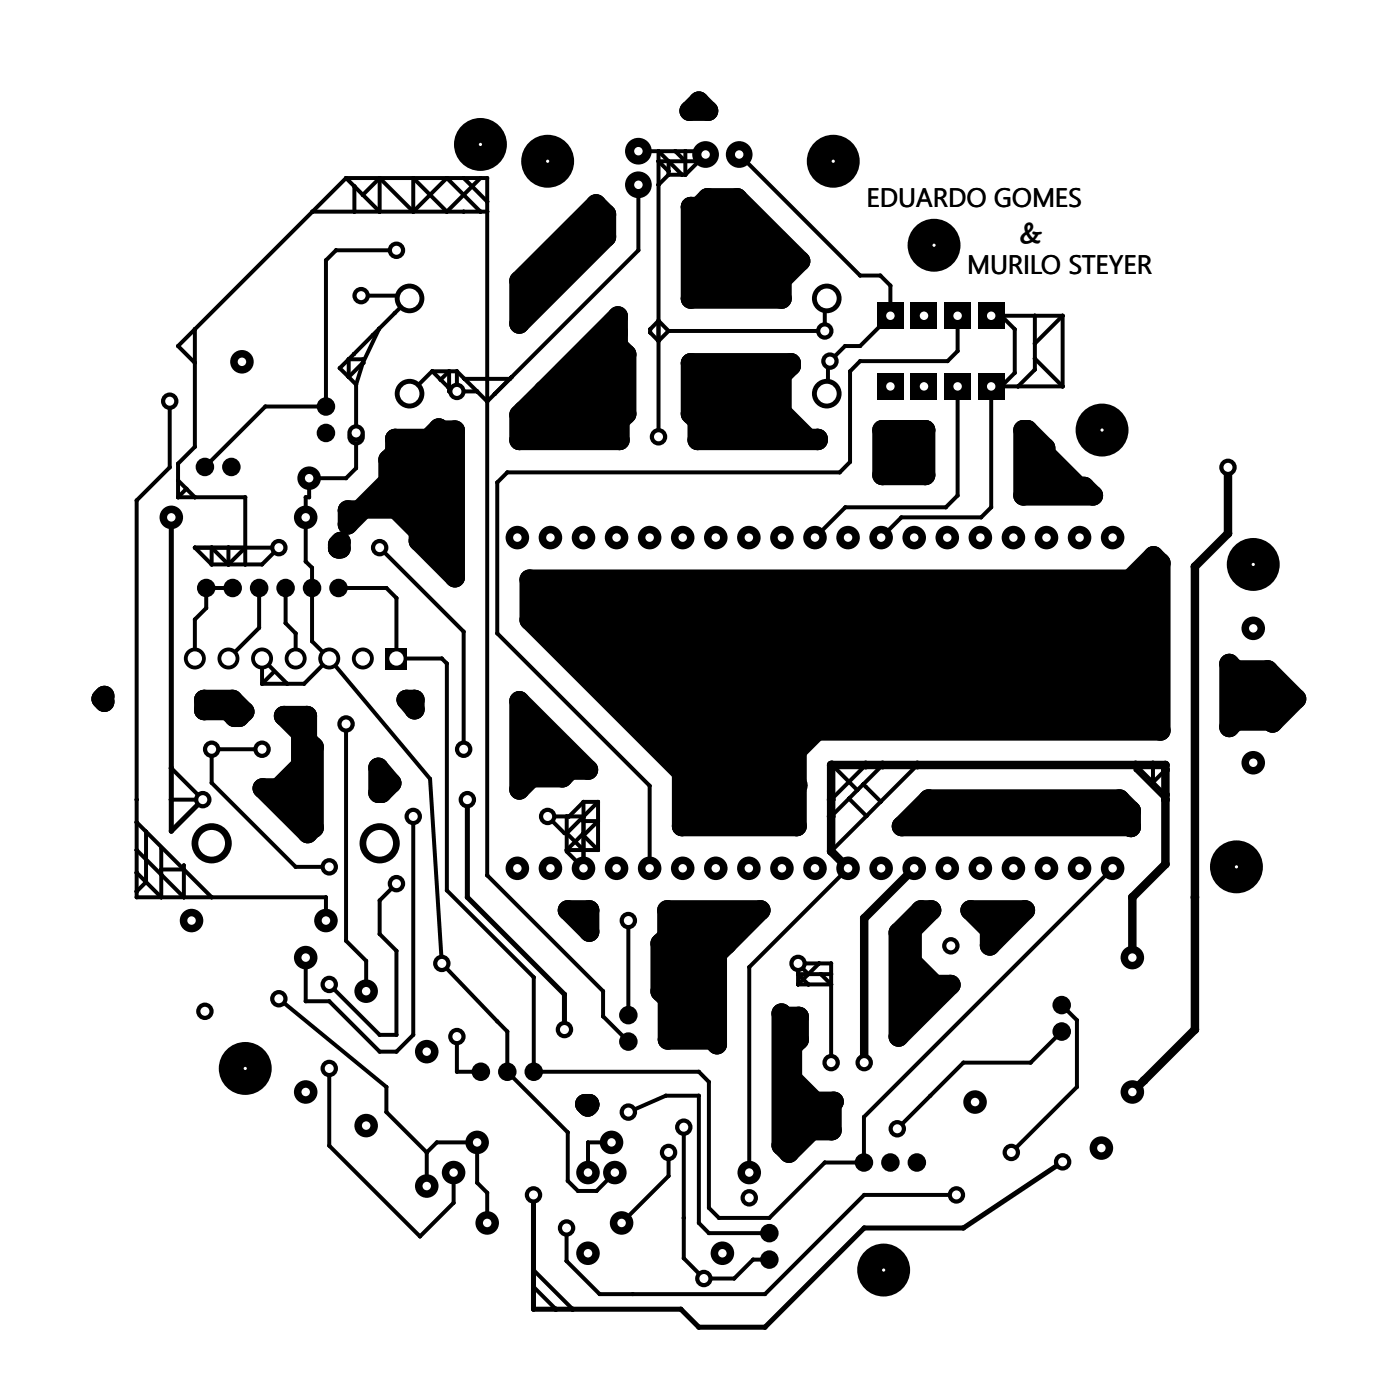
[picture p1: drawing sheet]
<svg xmlns="http://www.w3.org/2000/svg" width="106mm" height="106mm" viewBox="0 0 106 106" stroke-linecap="round" stroke-linejoin="round" font-family="sans-serif">
<defs><g id="words">
<text font-size="3.4" x="77" y="18.4">&amp;</text>
<g font-size="2.7">
<text x="65.5" y="15.6">EDUARDO GOMES</text>
<text x="73.1" y="20.7">MURILO STEYER</text>
</g>
</g></defs>
<g fill="none" stroke="#000" stroke-width=".3">
<path d="M23.6 16h13.2M26.2 13.5h10.6v52.7l8.8 8.7v1.9l1.9 1.9M26.2 13.5l2.5 2.5v-2.5M26.2 13.5l-12.7 12.7 1.2 1.2M26.8 14.1v1.9M28.7 13.5l2.5 2.5M28.7 13.5l-1.3 1.2M30 18.9h-4.6l-.8 .8v11h-4.5l-4.6 4.6M31.2 16l2.6-2.5 2.5 2.5M35 13.5l1.8 1.7M36.3 13.5l-2.5 2.5-2.6-2.5v2.5M48.3 14v4.9l-11.5 11.4-.7-.7"/>
<path d="M48.3 11.4h4.8l.2 .3-1.5 1.5M50.5 12.2v1M50.5 13.2l-.7 .8M50.5 13.2h1.3M51 11.4l.8 .8M51.6 13.2l-1.8-1.8v21.6M51.8 11.4v1.8M52.8 12.2h-3l.7 .7M55.9 11.7l9.1 9.1h1.5l.8 .8v2.3l-2.3 2.3h-1.1l-1.3 1.2v2.3l-.1 .1M12.8 30.3v5l-2.5 2.5v30h14.3v1.8M13.5 37.6h5v5.1M13.5 36.3l.6 .6"/>
<path d="M14.1 36.9l-.6 .7M14.1 36.9l.6 .7M14.7 24.9v8.9l-1.2 1.2v2.6M26.4 28.5l.5 .6M26.4 27.2v1.3M26.4 27.2l-.7 .6 .7 .7M26.4 27.2h1M26.9 33v2.4l-.7 .7h-2.8v1.5h-.3v4.8l.5 .5v5.6l1.3 1.3M26.9 29.1v3.6M27.3 22.3h3.4l.3 .3-4.6 4.6M27.4 27.4h.1M27.4 27.4l-1 1.1"/>
<path d="M27.4 27.4l-.5 1.7M28.7 24.8l-1.3 2.6M32.7 28.1h1.8M32.7 28.1l-1.7 1.7M32.7 28.1l1.2 1.2 .6 .3v-1.5M33.3 28.7l.6-.6v1.5h2.2M34.5 28.1l.6 .5M35.1 28.6h3.4M35.1 28.6l1 1M49.8 24.2l.7 .8-.7 .8-.7-.7v-.2zM62.5 22.6l-.2 .1v2.3h-11.8M72.4 29.2v8.3l-.9 .8h-7.6l-2.3 2.3"/>
<path d="M72.4 23.9v2.6l-.8 .8h-6.6l-.7 .8v6.8l-.8 .8h-25.2l-.7 .8v11.4l11.5 11.5v6.2M74.9 23.9h5.4M75.7 23.9l1 1v3.3l-1 1M78.2 23.9v4l-1.2 1.3M78.2 27.1l2.1 2.1M80.3 29.2h-5.4v9.1l-.7 .8h-6.1l-1.5 1.5M80.3 23.9l-2.1 2.1M80.3 23.9v5.3M12.9 58.1l2.4 2.3h-2.4M14.7 41.4h6.4l-1.3 1.3h-3.8zM16 42.7v-1.3l1.3 1.3M17.3 41.4v1.3"/>
<path d="M17.6 44.4h-2v1.6l-.9 .8v3M18.5 41.4l-1.2 1.3M19.6 44.4v3.1l-2.3 2.3M19.8 56.6h-3.8v2.6l6.3 6.3h2.6M19.8 51.7v-1.9l1.9 1.9M20.7 50.8l-.9 .9M21.6 44.4v2.7l.7 .8v1.9M24.9 49.8l7.6 9.1 .9 13.9 4.9 5.2v3l4.6 4.6v3.7l.8 .7h1.4l1.4-1.4M24.9 49.8l-1.9 1.9h-3.2M25.6 44.4h3.6l.8 .8v4.6h3.4l.4 .4v17.1l6.5 6.6v7.1h12.5l.8 .8v9.5l.7 .8h3.9l4.1-4.2h3v-3.5l18.8-18.8M26.2 54.7v16.4l1.5 1.5v2.3M28.7 41.4l6.3 6.3v8.9"/>
<path d="M62.9 57.8l1.9 1.9M64.8 59.7l-.6 .7M65.3 59.3v.1M65.3 59.3l-.5 .4M65.4 57.8l-2.6 2.6M65.4 59.5l1.2 1.1M66.7 57.8l-1.4 1.5M69.3 57.8l-2.7 2.8M87.2 57.8v1.3l.9-.9M10.3 64.3l3.6 3.5v-2.4M10.3 62.2l5.7 5.6M11 62.9v3.8l-.7 .7"/>
<path d="M12.2 64.1v3.7l-1.9-1.8M12.2 65.7h1.7M15.3 60.4h.1M21.1 75.5l8.1 6.7v1.9l3.1 3M30 66.8l-1.3 1.3v2.5l1.3 1.3v6.3h-1.3l-3.8-3.8M31.2 61.7v16.5l-1.2 1.3h-1.3l-3.8-3.8h-1.8v-3.3M34.5 78.4v2.6h1.8M42.8 61.7v2.6M42.8 64.3h2.4M44.1 60.6v5l-1.3-1.2M44.1 61.7h-2.7l1.3 1.3M44.1 63l-1.3 1.3"/>
<path d="M44.1 62.1h1.1l-1.1 1.1 1.1 1.1M44.1 60.6l-1.1 1.1M44.1 60.6h1.1M45.2 60.6l-2.4 2.4 1.3 1.3M45.2 60.6v3.7M47.5 69.6v7.1M60.3 74.4v-1.6h2.5v7.5M60.3 72.9l.8 .7M61.9 72.8l-1.6 1.6M62 73.6l.8 .8h-2.5M62.8 73.6h-2.5l.8 .8M64.1 65.6l-7.5 7.5v15.5"/>
<path d="M64.2 60.4l1.3 1.3M64.2 60.4l-1.4 1.3M65.5 61.7l-2.7 2.6M66.6 60.6l-1.1 1.1M80.3 76l1.1 1.1v5.1l-5 4.9M80.3 78l-2.4 2.3h-5.1l-5 5M88.1 60.1l-2.3-2.3v.4l2.3 2.2M24.9 80.8v5.8l6.8 6.9 2.6-2.6v-2.3M32.3 87.1l.7-.7h3.1v3l.7 .8v2.2M32.3 87.1v2.6M40.3 97.3l1.7 1.7M40.3 96l3 3"/>
<path d="M46.2 86.4h-1.8v2.2M47.5 84.1l2.8-1.3h2.5v9.6l.8 .8h4.6M50.5 87.1v1.8l-3.5 3.5M51.7 85.2v9.9l1.5 1.5h2.3l1.4-1.4h1.3M72.3 90.3h-7l-7.5 7.5h-12.5l-2.5-2.5v-2.5"/>
</g>
<g fill="#000">
<circle cx="23.6" cy="16" r=".15"/>
<circle cx="24.6" cy="19.7" r=".15"/>
<circle cx="25.4" cy="18.9" r=".15"/>
<circle cx="26.2" cy="13.5" r=".15"/>
<circle cx="26.8" cy="16" r=".15"/>
<circle cx="26.8" cy="14.1" r=".15"/>
<circle cx="27.4" cy="14.7" r=".15"/>
<circle cx="28.7" cy="16" r=".15"/>
<circle cx="28.7" cy="13.5" r=".15"/>
<circle cx="31.2" cy="16" r=".15"/>
<circle cx="31.2" cy="13.5" r=".15"/>
<circle cx="32.5" cy="14.7" r=".15"/>
<circle cx="33.8" cy="13.5" r=".15"/>
<circle cx="33.8" cy="16" r=".15"/>
<circle cx="35" cy="16" r=".15"/>
<circle cx="35" cy="13.5" r=".15"/>
<circle cx="35" cy="14.7" r=".15"/>
<circle cx="35.7" cy="14.1" r=".15"/>
<circle cx="36.3" cy="16" r=".15"/>
<circle cx="36.3" cy="13.5" r=".15"/>
<circle cx="36.8" cy="13.5" r=".15"/>
<circle cx="36.8" cy="15.2" r=".15"/>
<circle cx="36.8" cy="16" r=".15"/>
<circle cx="48.3" cy="18.9" r=".15"/>
<circle cx="49.8" cy="14" r=".15"/>
<circle cx="49.8" cy="11.4" r=".15"/>
<circle cx="49.8" cy="12.2" r=".15"/>
<circle cx="50.5" cy="12.2" r=".15"/>
<circle cx="50.5" cy="13.2" r=".15"/>
<circle cx="50.5" cy="13" r=".15"/>
<circle cx="51" cy="11.4" r=".15"/>
<circle cx="51.6" cy="13.2" r=".15"/>
<circle cx="51.8" cy="11.4" r=".15"/>
<circle cx="51.8" cy="12.2" r=".15"/>
<circle cx="51.8" cy="13.2" r=".15"/>
<circle cx="52.8" cy="12.2" r=".15"/>
<circle cx="53.1" cy="11.4" r=".15"/>
<circle cx="10.3" cy="37.8" r=".15"/>
<circle cx="12.8" cy="35.3" r=".15"/>
<circle cx="13.5" cy="36.3" r=".15"/>
<circle cx="13.5" cy="26.2" r=".15"/>
<circle cx="13.5" cy="37.6" r=".15"/>
<circle cx="13.5" cy="35" r=".15"/>
<circle cx="14.1" cy="36.9" r=".15"/>
<circle cx="14.7" cy="37.6" r=".15"/>
<circle cx="14.7" cy="27.4" r=".15"/>
<circle cx="14.7" cy="24.9" r=".15"/>
<circle cx="14.7" cy="33.8" r=".15"/>
<circle cx="18.5" cy="37.6" r=".15"/>
<circle cx="20.1" cy="30.7" r=".15"/>
<circle cx="23.1" cy="37.6" r=".15"/>
<circle cx="23.4" cy="37.6" r=".15"/>
<circle cx="25.7" cy="27.8" r=".15"/>
<circle cx="26.2" cy="36.2" r=".15"/>
<circle cx="26.4" cy="28.5" r=".15"/>
<circle cx="26.4" cy="27.2" r=".15"/>
<circle cx="26.8" cy="26.8" r=".15"/>
<circle cx="26.9" cy="35.4" r=".15"/>
<circle cx="26.9" cy="29.1" r=".15"/>
<circle cx="27.4" cy="27.4" r=".15"/>
<circle cx="27.4" cy="27.2" r=".15"/>
<circle cx="28.2" cy="25.3" r=".15"/>
<circle cx="28.7" cy="24.9" r=".15"/>
<circle cx="29.8" cy="23.7" r=".15"/>
<circle cx="30.8" cy="22.4" r=".15"/>
<circle cx="32.7" cy="28.1" r=".15"/>
<circle cx="33.3" cy="28.7" r=".15"/>
<circle cx="33.9" cy="29.3" r=".15"/>
<circle cx="34" cy="29.6" r=".15"/>
<circle cx="34" cy="28.1" r=".15"/>
<circle cx="34" cy="29.3" r=".15"/>
<circle cx="34.5" cy="28.1" r=".15"/>
<circle cx="35.1" cy="28.6" r=".15"/>
<circle cx="36.1" cy="29.6" r=".15"/>
<circle cx="36.8" cy="28.6" r=".15"/>
<circle cx="36.8" cy="30.4" r=".15"/>
<circle cx="37.4" cy="29.8" r=".15"/>
<circle cx="37.6" cy="36.5" r=".15"/>
<circle cx="38.4" cy="35.7" r=".15"/>
<circle cx="38.5" cy="28.6" r=".15"/>
<circle cx="38.7" cy="28.5" r=".15"/>
<circle cx="49.2" cy="24.9" r=".15"/>
<circle cx="49.2" cy="25.1" r=".15"/>
<circle cx="49.8" cy="24.3" r=".15"/>
<circle cx="49.8" cy="25.8" r=".15"/>
<circle cx="50.5" cy="25" r=".15"/>
<circle cx="62.3" cy="22.7" r=".15"/>
<circle cx="62.6" cy="29.7" r=".15"/>
<circle cx="62.6" cy="27.5" r=".15"/>
<circle cx="63.5" cy="35.7" r=".15"/>
<circle cx="63.9" cy="26.2" r=".15"/>
<circle cx="63.9" cy="38.4" r=".15"/>
<circle cx="64.3" cy="28.1" r=".15"/>
<circle cx="64.3" cy="34.9" r=".15"/>
<circle cx="65" cy="27.3" r=".15"/>
<circle cx="65" cy="20.8" r=".15"/>
<circle cx="65" cy="26.2" r=".15"/>
<circle cx="66.5" cy="20.8" r=".15"/>
<circle cx="67.3" cy="21.6" r=".15"/>
<circle cx="68.1" cy="39.1" r=".15"/>
<circle cx="71.5" cy="38.4" r=".15"/>
<circle cx="71.6" cy="27.3" r=".15"/>
<circle cx="72.4" cy="26.5" r=".15"/>
<circle cx="72.4" cy="37.5" r=".15"/>
<circle cx="74.2" cy="39.1" r=".15"/>
<circle cx="74.9" cy="38.4" r=".15"/>
<circle cx="75.7" cy="23.9" r=".15"/>
<circle cx="75.7" cy="29.2" r=".15"/>
<circle cx="76.7" cy="24.9" r=".15"/>
<circle cx="76.7" cy="28.2" r=".15"/>
<circle cx="77" cy="29.2" r=".15"/>
<circle cx="78.2" cy="23.9" r=".15"/>
<circle cx="78.2" cy="26" r=".15"/>
<circle cx="78.2" cy="27.9" r=".15"/>
<circle cx="78.2" cy="27.1" r=".15"/>
<circle cx="80.3" cy="23.9" r=".15"/>
<circle cx="80.3" cy="29.2" r=".15"/>
<circle cx="12.9" cy="58.1" r=".19"/>
<circle cx="13" cy="58.1" r=".15"/>
<circle cx="14.7" cy="46.8" r=".15"/>
<circle cx="14.7" cy="41.4" r=".15"/>
<circle cx="15.6" cy="46" r=".15"/>
<circle cx="16" cy="41.4" r=".15"/>
<circle cx="16" cy="59.2" r=".15"/>
<circle cx="16" cy="42.7" r=".15"/>
<circle cx="17.3" cy="42.7" r=".15"/>
<circle cx="17.3" cy="41.4" r=".15"/>
<circle cx="18.5" cy="42.7" r=".15"/>
<circle cx="18.5" cy="41.4" r=".15"/>
<circle cx="19.6" cy="47.5" r=".15"/>
<circle cx="19.8" cy="42.7" r=".15"/>
<circle cx="19.8" cy="51.7" r=".15"/>
<circle cx="20.7" cy="50.8" r=".15"/>
<circle cx="21.6" cy="47.1" r=".15"/>
<circle cx="21.7" cy="51.7" r=".15"/>
<circle cx="22.4" cy="47.9" r=".15"/>
<circle cx="23" cy="51.7" r=".15"/>
<circle cx="23.1" cy="42.5" r=".15"/>
<circle cx="23.6" cy="42.9" r=".15"/>
<circle cx="23.6" cy="48.5" r=".15"/>
<circle cx="29.2" cy="44.5" r=".15"/>
<circle cx="30" cy="45.2" r=".15"/>
<circle cx="32.5" cy="58.9" r=".15"/>
<circle cx="33.4" cy="49.8" r=".15"/>
<circle cx="33.8" cy="50.2" r=".15"/>
<circle cx="35.1" cy="47.8" r=".15"/>
<circle cx="37.6" cy="47.9" r=".15"/>
<circle cx="49.1" cy="59.4" r=".15"/>
<circle cx="62.8" cy="57.8" r=".32"/>
<circle cx="62.9" cy="57.8" r=".32"/>
<circle cx="62.9" cy="57.8" r=".15"/>
<circle cx="64.2" cy="59.1" r=".15"/>
<circle cx="64.8" cy="59.7" r=".15"/>
<circle cx="65.3" cy="59.3" r=".15"/>
<circle cx="65.3" cy="59.4" r=".15"/>
<circle cx="65.4" cy="57.8" r=".32"/>
<circle cx="65.4" cy="59.5" r=".15"/>
<circle cx="65.4" cy="57.8" r=".15"/>
<circle cx="66.7" cy="57.8" r=".32"/>
<circle cx="66.7" cy="57.8" r=".15"/>
<circle cx="69.3" cy="57.8" r=".32"/>
<circle cx="69.3" cy="57.8" r=".15"/>
<circle cx="85.8" cy="57.8" r=".32"/>
<circle cx="85.8" cy="57.8" r=".15"/>
<circle cx="85.8" cy="58.2" r=".15"/>
<circle cx="87.2" cy="57.8" r=".32"/>
<circle cx="87.2" cy="59.1" r=".15"/>
<circle cx="87.2" cy="57.8" r=".15"/>
<circle cx="88.1" cy="58.2" r=".32"/>
<circle cx="88.1" cy="57.8" r=".32"/>
<circle cx="88.1" cy="58.2" r=".15"/>
<circle cx="90.3" cy="42.8" r=".32"/>
<circle cx="92.8" cy="40.3" r=".32"/>
<circle cx="10.3" cy="64.3" r=".15"/>
<circle cx="10.3" cy="62.2" r=".15"/>
<circle cx="10.3" cy="60.4" r=".15"/>
<circle cx="10.3" cy="66" r=".15"/>
<circle cx="10.3" cy="67.4" r=".15"/>
<circle cx="10.3" cy="67.8" r=".15"/>
<circle cx="11" cy="65" r=".15"/>
<circle cx="11" cy="66.7" r=".15"/>
<circle cx="11" cy="62.9" r=".15"/>
<circle cx="11" cy="64.5" r=".15"/>
<circle cx="12.2" cy="66.1" r=".15"/>
<circle cx="12.2" cy="67.8" r=".15"/>
<circle cx="12.2" cy="65.7" r=".15"/>
<circle cx="12.2" cy="64.1" r=".15"/>
<circle cx="12.9" cy="60.4" r=".19"/>
<circle cx="12.9" cy="62.8" r=".19"/>
<circle cx="13" cy="60.4" r=".15"/>
<circle cx="13.9" cy="65.7" r=".15"/>
<circle cx="13.9" cy="67.8" r=".15"/>
<circle cx="13.9" cy="65.4" r=".15"/>
<circle cx="15.3" cy="60.4" r=".15"/>
<circle cx="16" cy="67.8" r=".15"/>
<circle cx="22.4" cy="65.5" r=".15"/>
<circle cx="23.1" cy="75.7" r=".15"/>
<circle cx="24.6" cy="67.8" r=".15"/>
<circle cx="24.9" cy="75.7" r=".15"/>
<circle cx="26.2" cy="71.1" r=".15"/>
<circle cx="27.7" cy="72.6" r=".15"/>
<circle cx="28.7" cy="70.6" r=".15"/>
<circle cx="28.7" cy="68.1" r=".15"/>
<circle cx="28.7" cy="79.5" r=".15"/>
<circle cx="28.7" cy="78.2" r=".15"/>
<circle cx="30" cy="79.5" r=".15"/>
<circle cx="30" cy="71.9" r=".15"/>
<circle cx="30" cy="78.2" r=".15"/>
<circle cx="31.2" cy="78.2" r=".15"/>
<circle cx="33.8" cy="67.3" r=".15"/>
<circle cx="35.3" cy="67.8" r=".19"/>
<circle cx="36.8" cy="66.2" r=".15"/>
<circle cx="37.6" cy="77.2" r=".15"/>
<circle cx="38.4" cy="78" r=".15"/>
<circle cx="40.4" cy="73.9" r=".15"/>
<circle cx="42.7" cy="75.2" r=".19"/>
<circle cx="42.7" cy="63" r=".15"/>
<circle cx="42.8" cy="61.7" r=".15"/>
<circle cx="42.8" cy="64.3" r=".15"/>
<circle cx="42.8" cy="63" r=".15"/>
<circle cx="42.8" cy="64.4" r=".15"/>
<circle cx="43" cy="61.7" r=".15"/>
<circle cx="43.5" cy="63.6" r=".15"/>
<circle cx="44.1" cy="60.6" r=".15"/>
<circle cx="44.1" cy="63" r=".15"/>
<circle cx="44.1" cy="63.2" r=".15"/>
<circle cx="44.1" cy="64.3" r=".15"/>
<circle cx="44.1" cy="62.1" r=".15"/>
<circle cx="44.1" cy="61.7" r=".15"/>
<circle cx="45.2" cy="64.3" r=".15"/>
<circle cx="45.2" cy="60.6" r=".15"/>
<circle cx="45.2" cy="62.1" r=".15"/>
<circle cx="45.6" cy="76.8" r=".15"/>
<circle cx="45.6" cy="74.9" r=".15"/>
<circle cx="56.6" cy="73.1" r=".15"/>
<circle cx="60.3" cy="73.6" r=".15"/>
<circle cx="60.3" cy="74.4" r=".15"/>
<circle cx="60.3" cy="72.9" r=".15"/>
<circle cx="60.7" cy="74" r=".15"/>
<circle cx="61.1" cy="73.6" r=".15"/>
<circle cx="61.1" cy="74.4" r=".15"/>
<circle cx="61.9" cy="72.8" r=".15"/>
<circle cx="62" cy="73.6" r=".15"/>
<circle cx="62.8" cy="60.4" r=".32"/>
<circle cx="62.8" cy="61.7" r=".32"/>
<circle cx="62.8" cy="64.3" r=".32"/>
<circle cx="62.8" cy="73.6" r=".15"/>
<circle cx="62.8" cy="61.7" r=".15"/>
<circle cx="62.8" cy="74.4" r=".15"/>
<circle cx="62.8" cy="72.8" r=".15"/>
<circle cx="62.8" cy="60.4" r=".15"/>
<circle cx="62.8" cy="64.3" r=".15"/>
<circle cx="64.2" cy="60.4" r=".15"/>
<circle cx="65.3" cy="69.4" r=".32"/>
<circle cx="65.5" cy="61.7" r=".15"/>
<circle cx="66.6" cy="60.6" r=".15"/>
<circle cx="71.9" cy="71.5" r=".66"/>
<circle cx="81.4" cy="77.1" r=".15"/>
<circle cx="85.6" cy="67.8" r=".32"/>
<circle cx="88.1" cy="60.1" r=".32"/>
<circle cx="88.1" cy="65.3" r=".32"/>
<circle cx="88.1" cy="60.4" r=".32"/>
<circle cx="88.1" cy="60.4" r=".15"/>
<circle cx="88.1" cy="60.1" r=".15"/>
<circle cx="90.3" cy="77.8" r=".32"/>
<circle cx="90.3" cy="67.8" r=".32"/>
<circle cx="24.9" cy="86.6" r=".15"/>
<circle cx="29.2" cy="84.1" r=".15"/>
<circle cx="29.2" cy="82.2" r=".15"/>
<circle cx="31.8" cy="93.5" r=".15"/>
<circle cx="32.3" cy="87.1" r=".15"/>
<circle cx="33" cy="86.4" r=".15"/>
<circle cx="34.3" cy="90.9" r=".15"/>
<circle cx="34.5" cy="81" r=".15"/>
<circle cx="36.1" cy="89.4" r=".15"/>
<circle cx="36.8" cy="90.2" r=".15"/>
<circle cx="40.3" cy="97.3" r=".15"/>
<circle cx="40.3" cy="96" r=".15"/>
<circle cx="40.3" cy="96" r=".19"/>
<circle cx="40.3" cy="97.3" r=".19"/>
<circle cx="40.3" cy="99" r=".19"/>
<circle cx="42" cy="99" r=".19"/>
<circle cx="42" cy="99" r=".15"/>
<circle cx="42.8" cy="95.3" r=".15"/>
<circle cx="42.9" cy="85.6" r=".15"/>
<circle cx="42.9" cy="89.3" r=".15"/>
<circle cx="43.3" cy="99" r=".19"/>
<circle cx="43.3" cy="99" r=".15"/>
<circle cx="43.7" cy="90" r=".15"/>
<circle cx="44.5" cy="86.4" r=".15"/>
<circle cx="45.1" cy="90" r=".15"/>
<circle cx="45.3" cy="97.8" r=".15"/>
<circle cx="47.8" cy="97.8" r=".15"/>
<circle cx="50.3" cy="82.8" r=".15"/>
<circle cx="50.5" cy="88.9" r=".15"/>
<circle cx="51.5" cy="99" r=".19"/>
<circle cx="51.7" cy="92.1" r=".15"/>
<circle cx="51.7" cy="95.1" r=".15"/>
<circle cx="52.8" cy="81" r=".15"/>
<circle cx="52.8" cy="82.8" r=".15"/>
<circle cx="52.8" cy="92.4" r=".15"/>
<circle cx="53.6" cy="91.3" r=".15"/>
<circle cx="53.6" cy="81.8" r=".15"/>
<circle cx="53.6" cy="93.2" r=".15"/>
<circle cx="54.3" cy="92.1" r=".15"/>
<circle cx="55.5" cy="96.6" r=".15"/>
<circle cx="56.9" cy="95.2" r=".15"/>
<circle cx="57.8" cy="97.8" r=".15"/>
<circle cx="58.2" cy="92.1" r=".15"/>
<circle cx="62.3" cy="87.9" r=".15"/>
<circle cx="65.3" cy="84.4" r=".15"/>
<circle cx="65.3" cy="92.8" r=".19"/>
<circle cx="65.3" cy="90.3" r=".15"/>
<circle cx="70.3" cy="82.8" r=".15"/>
<circle cx="72.8" cy="92.8" r=".19"/>
<circle cx="72.8" cy="80.3" r=".15"/>
<circle cx="77.9" cy="80.3" r=".15"/>
<circle cx="81.4" cy="82.2" r=".15"/>
<circle cx="86.5" cy="81.7" r=".32"/>
<circle cx="52.8" cy="100.3" r=".19"/>
<circle cx="57.8" cy="100.3" r=".19"/>
</g>
<path d="M92.8 35.3v5l-2.5 2.5v35l-4.7 4.7M64.1 65.6l-1.3-1.3v-6.5h25.3v7.5l-2.5 2.5v4.6M69.1 65.6l-3.8 3.8v10.9" fill="none" stroke="#000" stroke-width=".64"/>
<path d="M12.9 39.1v23.7l2.4-2.4M35.3 60.4v7.4l7.4 7.4v2.6M80.3 87.8l-7.5 5h-7.5l-7.5 7.5h-5l-1.3-1.3h-11.2v-8.7" fill="none" stroke="#000" stroke-width=".38"/>
<circle cx="71.9" cy="71.5" r=".34" fill="#fff"/>
<circle cx="34.5" cy="29.6" r=".66" fill="#000"/>
<circle cx="34.5" cy="29.6" r=".34" fill="#fff"/>
<circle cx="62.7" cy="27.3" r=".66" fill="#000"/>
<circle cx="62.7" cy="27.3" r=".34" fill="#fff"/>
<circle cx="50.5" cy="87.1" r=".66" fill="#000"/>
<circle cx="50.5" cy="87.1" r=".34" fill="#fff"/>
<circle cx="15.5" cy="76.5" r=".66" fill="#000"/>
<circle cx="15.5" cy="76.4" r=".34" fill="#fff"/>
<circle cx="47.5" cy="69.6" r=".66" fill="#000"/>
<circle cx="47.5" cy="69.6" r=".34" fill="#fff"/>
<circle cx="76.4" cy="87.1" r=".66" fill="#000"/>
<circle cx="76.4" cy="87.1" r=".34" fill="#fff"/>
<circle cx="53.2" cy="96.7" r=".66" fill="#000"/>
<circle cx="53.2" cy="96.6" r=".34" fill="#fff"/>
<circle cx="51.7" cy="85.2" r=".66" fill="#000"/>
<circle cx="51.7" cy="85.2" r=".34" fill="#fff"/>
<circle cx="26.2" cy="54.7" r=".66" fill="#000"/>
<circle cx="26.2" cy="54.7" r=".34" fill="#fff"/>
<circle cx="49.8" cy="33" r=".66" fill="#000"/>
<circle cx="49.8" cy="33" r=".34" fill="#fff"/>
<circle cx="26.9" cy="33" r=".66" fill="#000"/>
<circle cx="26.9" cy="33" r=".34" fill="#fff"/>
<circle cx="27.3" cy="22.4" r=".66" fill="#000"/>
<circle cx="27.3" cy="22.3" r=".34" fill="#fff"/>
<circle cx="62.3" cy="25" r=".66" fill="#000"/>
<circle cx="62.3" cy="25" r=".34" fill="#fff"/>
<circle cx="56.6" cy="90.6" r=".66" fill="#000"/>
<circle cx="56.6" cy="90.5" r=".34" fill="#fff"/>
<circle cx="65.3" cy="80.3" r=".66" fill="#000"/>
<circle cx="65.3" cy="80.3" r=".34" fill="#fff"/>
<circle cx="92.8" cy="35.3" r=".66" fill="#000"/>
<circle cx="92.8" cy="35.3" r=".34" fill="#fff"/>
<circle cx="34.5" cy="78.4" r=".66" fill="#000"/>
<circle cx="34.5" cy="78.4" r=".34" fill="#fff"/>
<circle cx="12.8" cy="30.3" r=".66" fill="#000"/>
<circle cx="12.8" cy="30.3" r=".34" fill="#fff"/>
<circle cx="26.9" cy="32.7" r=".66" fill="#000"/>
<circle cx="26.9" cy="32.7" r=".34" fill="#fff"/>
<circle cx="30" cy="18.9" r=".66" fill="#000"/>
<circle cx="30" cy="18.9" r=".34" fill="#fff"/>
<circle cx="80.3" cy="78" r=".66" fill="#000"/>
<circle cx="80.3" cy="78" r=".34" fill="#fff"/>
<circle cx="67.8" cy="85.3" r=".66" fill="#000"/>
<circle cx="67.8" cy="85.3" r=".34" fill="#fff"/>
<circle cx="62.8" cy="80.3" r=".66" fill="#000"/>
<circle cx="62.8" cy="80.3" r=".34" fill="#fff"/>
<circle cx="60.3" cy="72.8" r=".66" fill="#000"/>
<circle cx="60.3" cy="72.8" r=".34" fill="#fff"/>
<circle cx="42.8" cy="92.8" r=".66" fill="#000"/>
<circle cx="42.8" cy="92.8" r=".34" fill="#fff"/>
<circle cx="72.3" cy="90.3" r=".66" fill="#000"/>
<circle cx="72.3" cy="90.3" r=".34" fill="#fff"/>
<circle cx="47.5" cy="84.1" r=".66" fill="#000"/>
<circle cx="47.5" cy="84.1" r=".34" fill="#fff"/>
<circle cx="15.3" cy="60.5" r=".66" fill="#000"/>
<circle cx="15.3" cy="60.4" r=".34" fill="#fff"/>
<circle cx="35.3" cy="60.5" r=".66" fill="#000"/>
<circle cx="35.3" cy="60.4" r=".34" fill="#fff"/>
<circle cx="42.7" cy="77.8" r=".66" fill="#000"/>
<circle cx="42.7" cy="77.8" r=".34" fill="#fff"/>
<circle cx="40.3" cy="90.3" r=".66" fill="#000"/>
<circle cx="40.3" cy="90.3" r=".34" fill="#fff"/>
<circle cx="80.3" cy="87.8" r=".66" fill="#000"/>
<circle cx="80.3" cy="87.8" r=".34" fill="#fff"/>
<circle cx="21.1" cy="75.5" r=".66" fill="#000"/>
<circle cx="21.1" cy="75.5" r=".34" fill="#fff"/>
<circle cx="33.4" cy="72.8" r=".66" fill="#000"/>
<circle cx="33.4" cy="72.8" r=".34" fill="#fff"/>
<circle cx="21.1" cy="41.4" r=".66" fill="#000"/>
<circle cx="21.1" cy="41.4" r=".34" fill="#fff"/>
<circle cx="28.7" cy="41.4" r=".66" fill="#000"/>
<circle cx="28.7" cy="41.4" r=".34" fill="#fff"/>
<circle cx="35" cy="56.6" r=".66" fill="#000"/>
<circle cx="35" cy="56.6" r=".34" fill="#fff"/>
<circle cx="19.8" cy="56.6" r=".66" fill="#000"/>
<circle cx="19.8" cy="56.6" r=".34" fill="#fff"/>
<circle cx="16" cy="56.6" r=".66" fill="#000"/>
<circle cx="16" cy="56.6" r=".34" fill="#fff"/>
<circle cx="24.9" cy="65.5" r=".66" fill="#000"/>
<circle cx="24.9" cy="65.5" r=".34" fill="#fff"/>
<circle cx="30" cy="66.8" r=".66" fill="#000"/>
<circle cx="30" cy="66.8" r=".34" fill="#fff"/>
<circle cx="24.9" cy="74.4" r=".66" fill="#000"/>
<circle cx="24.9" cy="74.4" r=".34" fill="#fff"/>
<circle cx="24.9" cy="80.8" r=".66" fill="#000"/>
<circle cx="24.9" cy="80.8" r=".34" fill="#fff"/>
<circle cx="41.4" cy="61.7" r=".66" fill="#000"/>
<circle cx="41.4" cy="61.7" r=".34" fill="#fff"/>
<circle cx="31.2" cy="61.7" r=".66" fill="#000"/>
<circle cx="31.2" cy="61.7" r=".34" fill="#fff"/>
<g fill="#000">
<path d="M52.1 8.4l.7-.7 .7 .7zM7.9 52.6v.5l-.2-.3zM30.7 52.9h.6v.7zM42.9 68.8h1.6v1.6z"/>
<path d="M39.3 21.2l5.8-5.8 .7 .8v1.7l-6.5 6.6z" fill-rule="evenodd"/>
<path d="M52.2 15.6h.6l.7-.6h2.2l4.8 4.7-1.4 1.4v1.5h-6.9z" fill-rule="evenodd"/>
<path d="M29.9 33.2h2.5l.8-.8 .1 .1h1.1v11.1l-2.8-2.7v-.7l-1.7-1.8h-2.4l-1.2 1.2v-1h.9l2.2-2.2v-1.7l.5-.5z" fill-rule="evenodd"/>
<path d="M39.3 31.4l7.4-7.5v2.2l.6 .7v4.5l-.5 .5v1.5h-7.5z" fill-rule="evenodd"/>
<path d="M52.2 27.4h7.6v.2l-.7 .7v2.9l2 2h.7v.1h-9.1v-1.5l-.5-.5z" fill-rule="evenodd"/>
<path d="M66.7 32.5h3.2v3.4h-3.2z" fill-rule="evenodd"/>
<path d="M77.4 32.5h.3l1.3 1.4v.4l2.5 2.5h.5l.6 .7h-5.2z" fill-rule="evenodd"/>
<path d="M15.4 52.9h2.2l.9 .9-.4 .4h-.4l-.5-.5h-1.8z" fill-rule="evenodd"/>
<path d="M21.5 54.1h1.7v1.9l.5 .5v6.1l-.4 .4-3.5-3.4h1.2l1.8-1.7v-2.5z" fill-rule="evenodd"/>
<path d="M25.7 41v.5h-.1l-.1-.3z" fill-rule="evenodd"/>
<path d="M28.6 58l1 1.2-.8 .7h-.2z" fill-rule="evenodd"/>
<path d="M39.3 53l5.2 5.2h-1.4l-.6 .6h-2.3l-.9 .9z" fill-rule="evenodd"/>
<path d="M40 43.8h45.4l1.8-1.8 .5 .6v12.6h-26l-1.5 1.5v5.8h-8.7v-4.1l-11.5-11.5z" fill-rule="evenodd"/>
<path d="M92.9 50.2l.5 .5h2.4l2.2 2.1-1.8 1.8-.1-.1h-2.7l-.5 .5z" fill-rule="evenodd"/>
<path d="M50.4 68.8h7.1l-3.3 3.3v6.8l-.4-.3h-3.3v-3.1l-.6-.6v-3.6l.5-.5z" fill-rule="evenodd"/>
<path d="M59.1 76.6l.2 .3h1.1v1.7l-.5 .5v2.4l1.7 1.8h1.4l-.1 .1v2h-1.6l-1.7 1.7-.5-.5z" fill-rule="evenodd"/>
<path d="M67.9 70.5l1.7-1.7h.8l-1.5 1.5v2.4l1.8 1.7h1.2l-4 4z" fill-rule="evenodd"/>
<path d="M73.4 68.8h4.1l-2.7 2.7v-1.2z" fill-rule="evenodd"/>
<path d="M68.2 62.5l2-2.1h14.4l.9 .9v1.2h-.1z" fill-rule="evenodd"/>
<path d="M44.2 83.5h.3l-.1 .2z" fill-rule="evenodd"/>
<circle cx="45.1" cy="15.4" r=".76"/>
<circle cx="45.8" cy="17.9" r=".76"/>
<circle cx="45.8" cy="16.2" r=".76"/>
<circle cx="52.1" cy="8.4" r=".76"/>
<circle cx="52.2" cy="15.6" r=".76"/>
<circle cx="52.8" cy="15.6" r=".76"/>
<circle cx="52.8" cy="7.7" r=".76"/>
<circle cx="53.5" cy="15" r=".76"/>
<circle cx="53.5" cy="8.4" r=".76"/>
<circle cx="55.7" cy="15" r=".76"/>
<circle cx="60.5" cy="19.7" r=".76"/>
<circle cx="26.3" cy="38.6" r=".76"/>
<circle cx="26.3" cy="39.7" r=".76"/>
<circle cx="27.2" cy="38.6" r=".76"/>
<circle cx="27.5" cy="38.5" r=".76"/>
<circle cx="29.4" cy="34.8" r=".76"/>
<circle cx="29.4" cy="36.4" r=".76"/>
<circle cx="29.9" cy="33.2" r=".76"/>
<circle cx="29.9" cy="34.2" r=".76"/>
<circle cx="29.9" cy="38.5" r=".76"/>
<circle cx="32.4" cy="33.2" r=".76"/>
<circle cx="33.2" cy="32.4" r=".76"/>
<circle cx="33.3" cy="32.5" r=".76"/>
<circle cx="34.4" cy="32.5" r=".76"/>
<circle cx="39.3" cy="21.2" r=".76"/>
<circle cx="39.3" cy="31.4" r=".76"/>
<circle cx="39.3" cy="24.5" r=".76"/>
<circle cx="39.3" cy="33.3" r=".76"/>
<circle cx="39.5" cy="31.1" r=".76"/>
<circle cx="41.1" cy="29.5" r=".76"/>
<circle cx="46.7" cy="26.2" r=".76"/>
<circle cx="46.7" cy="25.1" r=".76"/>
<circle cx="46.7" cy="23.9" r=".76"/>
<circle cx="46.8" cy="31.8" r=".76"/>
<circle cx="46.8" cy="33.3" r=".76"/>
<circle cx="47.3" cy="26.8" r=".76"/>
<circle cx="47.3" cy="31.3" r=".76"/>
<circle cx="52.2" cy="31.3" r=".76"/>
<circle cx="52.2" cy="22.6" r=".76"/>
<circle cx="52.2" cy="27.5" r=".76"/>
<circle cx="52.7" cy="31.8" r=".76"/>
<circle cx="52.7" cy="33.3" r=".76"/>
<circle cx="59.1" cy="21.2" r=".76"/>
<circle cx="59.1" cy="22.6" r=".76"/>
<circle cx="59.1" cy="28.4" r=".76"/>
<circle cx="59.1" cy="31.2" r=".76"/>
<circle cx="59.8" cy="27.5" r=".76"/>
<circle cx="59.8" cy="27.7" r=".76"/>
<circle cx="61.1" cy="33.2" r=".76"/>
<circle cx="61.8" cy="33.3" r=".76"/>
<circle cx="61.8" cy="33.2" r=".76"/>
<circle cx="66.7" cy="32.5" r=".76"/>
<circle cx="66.7" cy="35.9" r=".76"/>
<circle cx="69.9" cy="32.5" r=".76"/>
<circle cx="69.9" cy="35.9" r=".76"/>
<circle cx="77.4" cy="32.5" r=".76"/>
<circle cx="77.4" cy="37.5" r=".76"/>
<circle cx="77.7" cy="32.5" r=".76"/>
<circle cx="79" cy="34.3" r=".76"/>
<circle cx="79" cy="33.9" r=".76"/>
<circle cx="81.5" cy="36.8" r=".76"/>
<circle cx="82" cy="36.8" r=".76"/>
<circle cx="82.6" cy="37.5" r=".76"/>
<circle cx="7.7" cy="52.8" r=".76"/>
<circle cx="7.9" cy="52.6" r=".76"/>
<circle cx="7.9" cy="53.1" r=".76"/>
<circle cx="15.4" cy="53.7" r=".76"/>
<circle cx="15.4" cy="52.9" r=".76"/>
<circle cx="17.2" cy="53.7" r=".76"/>
<circle cx="17.6" cy="52.9" r=".76"/>
<circle cx="17.7" cy="54.2" r=".76"/>
<circle cx="18.1" cy="54.2" r=".76"/>
<circle cx="18.5" cy="53.8" r=".76"/>
<circle cx="19.8" cy="59.6" r=".76"/>
<circle cx="21" cy="59.6" r=".76"/>
<circle cx="21.5" cy="54.1" r=".76"/>
<circle cx="22.8" cy="57.9" r=".76"/>
<circle cx="22.8" cy="55.4" r=".76"/>
<circle cx="23.2" cy="56" r=".76"/>
<circle cx="23.2" cy="54.1" r=".76"/>
<circle cx="23.7" cy="56.5" r=".76"/>
<circle cx="25.5" cy="41.2" r=".76"/>
<circle cx="25.5" cy="41.4" r=".76"/>
<circle cx="25.6" cy="41.5" r=".76"/>
<circle cx="25.7" cy="41.5" r=".76"/>
<circle cx="25.7" cy="41" r=".76"/>
<circle cx="28.6" cy="59.9" r=".76"/>
<circle cx="28.6" cy="58" r=".76"/>
<circle cx="28.8" cy="59.9" r=".76"/>
<circle cx="29.6" cy="59.2" r=".76"/>
<circle cx="30.7" cy="52.9" r=".76"/>
<circle cx="31.3" cy="52.9" r=".76"/>
<circle cx="31.3" cy="53.6" r=".76"/>
<circle cx="31.6" cy="40.2" r=".76"/>
<circle cx="31.6" cy="40.9" r=".76"/>
<circle cx="34.4" cy="43.7" r=".76"/>
<circle cx="39.1" cy="40.6" r=".89"/>
<circle cx="39.3" cy="59.7" r=".76"/>
<circle cx="39.3" cy="53" r=".76"/>
<circle cx="40" cy="43.8" r=".76"/>
<circle cx="40" cy="46.9" r=".76"/>
<circle cx="40.2" cy="58.8" r=".76"/>
<circle cx="42.5" cy="58.8" r=".76"/>
<circle cx="43.1" cy="58.2" r=".76"/>
<circle cx="44.5" cy="58.2" r=".76"/>
<circle cx="51.5" cy="58.4" r=".76"/>
<circle cx="60.2" cy="56.8" r=".76"/>
<circle cx="60.2" cy="59.4" r=".76"/>
<circle cx="61.7" cy="55.2" r=".76"/>
<circle cx="85.4" cy="43.8" r=".76"/>
<circle cx="87.2" cy="42" r=".76"/>
<circle cx="87.7" cy="42.6" r=".76"/>
<circle cx="87.7" cy="55.2" r=".76"/>
<circle cx="92.9" cy="50.2" r=".76"/>
<circle cx="92.9" cy="55" r=".76"/>
<circle cx="93.4" cy="54.5" r=".76"/>
<circle cx="93.4" cy="50.7" r=".76"/>
<circle cx="95.8" cy="50.7" r=".76"/>
<circle cx="96.1" cy="54.5" r=".76"/>
<circle cx="96.2" cy="54.6" r=".76"/>
<circle cx="98" cy="52.8" r=".76"/>
<circle cx="23.3" cy="63" r=".76"/>
<circle cx="23.7" cy="62.6" r=".76"/>
<circle cx="42.9" cy="68.8" r=".76"/>
<circle cx="44.5" cy="70.4" r=".76"/>
<circle cx="44.5" cy="68.8" r=".76"/>
<circle cx="49.9" cy="75" r=".76"/>
<circle cx="49.9" cy="71.3" r=".76"/>
<circle cx="50.4" cy="70.8" r=".76"/>
<circle cx="50.4" cy="68.8" r=".76"/>
<circle cx="50.5" cy="78.6" r=".76"/>
<circle cx="50.5" cy="75.5" r=".76"/>
<circle cx="51.5" cy="62.5" r=".76"/>
<circle cx="53.8" cy="78.6" r=".76"/>
<circle cx="54.2" cy="79" r=".76"/>
<circle cx="54.2" cy="72.1" r=".76"/>
<circle cx="54.9" cy="71.4" r=".76"/>
<circle cx="57.5" cy="68.8" r=".76"/>
<circle cx="59.1" cy="76.6" r=".76"/>
<circle cx="59.3" cy="76.9" r=".76"/>
<circle cx="59.9" cy="79.1" r=".76"/>
<circle cx="60.2" cy="62.5" r=".76"/>
<circle cx="60.4" cy="78.6" r=".76"/>
<circle cx="60.4" cy="76.9" r=".76"/>
<circle cx="67.9" cy="70.5" r=".76"/>
<circle cx="67.9" cy="78.4" r=".76"/>
<circle cx="68.2" cy="62.5" r=".76"/>
<circle cx="68.9" cy="72.7" r=".76"/>
<circle cx="68.9" cy="70.3" r=".76"/>
<circle cx="69.6" cy="68.8" r=".76"/>
<circle cx="70.2" cy="60.4" r=".76"/>
<circle cx="70.4" cy="68.8" r=".76"/>
<circle cx="70.7" cy="74.5" r=".76"/>
<circle cx="71.9" cy="74.5" r=".76"/>
<circle cx="73.4" cy="68.8" r=".76"/>
<circle cx="74.8" cy="71.5" r=".76"/>
<circle cx="74.8" cy="70.3" r=".76"/>
<circle cx="77.5" cy="68.8" r=".76"/>
<circle cx="84.6" cy="60.4" r=".76"/>
<circle cx="85.4" cy="62.5" r=".76"/>
<circle cx="85.5" cy="61.3" r=".76"/>
<circle cx="85.5" cy="62.5" r=".76"/>
<circle cx="44.2" cy="83.5" r=".76"/>
<circle cx="44.4" cy="83.7" r=".76"/>
<circle cx="44.5" cy="83.5" r=".76"/>
<circle cx="59.1" cy="86.6" r=".76"/>
<circle cx="59.6" cy="87.2" r=".76"/>
<circle cx="59.9" cy="81.6" r=".76"/>
<circle cx="61.3" cy="85.5" r=".76"/>
<circle cx="61.6" cy="83.3" r=".76"/>
<circle cx="62.9" cy="83.4" r=".76"/>
<circle cx="62.9" cy="85.5" r=".76"/>
<circle cx="63" cy="83.3" r=".76"/>
</g>
<g fill="none" stroke="#000" stroke-width="1.5">
<path d="M52.1 8.4l.7-.7 .7 .7zM52.2 15.6h.6l.7-.6h2.2l4.8 4.7-1.4 1.4v1.5h-6.9zM29.9 33.2h2.5l.8-.8 .1 .1h1.1v11.1l-2.8-2.7v-.7l-1.7-1.8h-2.4l-1.2 1.2v-1h.9l2.2-2.2v-1.7l.5-.5zM39.3 21.2l5.8-5.8 .7 .8v1.7l-6.5 6.6zM39.5 31.1l7.2-7.2v2.2l.6 .7v4.5l-.5 .5v1.5h-7.5v-1.9zM52.2 27.4h7.6v.2l-.7 .7v2.9l2 2h.7v.1h-9.1v-1.5l-.5-.5zM66.7 32.5h3.2v3.4h-3.2zM77.4 32.5h.3l1.3 1.4v.4l2.5 2.5h.5l.6 .7h-5.2zM7.9 52.6v.5l-.2-.3zM15.4 52.9h2.2l.9 .9-.4 .4h-.4l-.5-.5h-1.8zM21.5 54.1h1.7v1.9l.5 .5v6.1l-.4 .4-3.5-3.4h1.2l1.8-1.7v-2.5zM25.7 41v.5h-.1l-.1-.3z"/>
<path d="M28.6 58l1 1.2-.8 .7h-.2zM30.7 52.9h.6v.7zM39.3 53l5.2 5.2h-1.4l-.6 .6h-2.3l-.9 .9zM40 43.8h45.4l1.8-1.8 .5 .6v12.6h-26l-1.5 1.5v5.8h-8.7v-4.1l-11.5-11.5zM92.9 50.2l.5 .5h2.4l2.2 2.1-1.8 1.8-.1-.1h-2.7l-.5 .5zM42.9 68.8h1.6v1.6zM50.4 68.8h7.1l-3.3 3.3v6.8l-.4-.3h-3.3v-3.1l-.6-.6v-3.6l.5-.5zM59.1 76.6l.2 .3h1.1v1.7l-.5 .5v2.4l1.7 1.8h1.4l-.1 .1v2h-1.6l-1.7 1.7-.5-.5zM68.2 62.5l2-2.1h14.4l.9 .9v1.2h-.1zM69.6 68.8h.8l-1.5 1.5v2.4l1.8 1.7h1.2l-4 4v-7.9zM73.4 68.8h4.1l-2.7 2.7v-1.2zM44.2 83.5h.3l-.1 .2z"/>
</g>
<circle cx="60.2" cy="59.4" r=".76" fill="#000"/>
<circle cx="39.1" cy="40.6" r=".32" fill="#fff"/>
<circle cx="41.6" cy="40.6" r=".89" fill="#000"/>
<circle cx="41.6" cy="40.6" r=".32" fill="#fff"/>
<circle cx="44.1" cy="40.6" r=".89" fill="#000"/>
<circle cx="44.1" cy="40.6" r=".32" fill="#fff"/>
<circle cx="46.6" cy="40.6" r=".89" fill="#000"/>
<circle cx="46.6" cy="40.6" r=".32" fill="#fff"/>
<circle cx="49.1" cy="40.6" r=".89" fill="#000"/>
<circle cx="49.1" cy="40.6" r=".32" fill="#fff"/>
<circle cx="51.6" cy="40.6" r=".89" fill="#000"/>
<circle cx="51.6" cy="40.6" r=".32" fill="#fff"/>
<circle cx="54.1" cy="40.6" r=".89" fill="#000"/>
<circle cx="54.1" cy="40.6" r=".32" fill="#fff"/>
<circle cx="56.6" cy="40.6" r=".89" fill="#000"/>
<circle cx="56.6" cy="40.6" r=".32" fill="#fff"/>
<circle cx="59.1" cy="40.6" r=".89" fill="#000"/>
<circle cx="59.1" cy="40.6" r=".32" fill="#fff"/>
<circle cx="61.6" cy="40.6" r=".89" fill="#000"/>
<circle cx="61.6" cy="40.6" r=".32" fill="#fff"/>
<circle cx="64.1" cy="40.6" r=".89" fill="#000"/>
<circle cx="64.1" cy="40.6" r=".32" fill="#fff"/>
<circle cx="66.6" cy="40.6" r=".89" fill="#000"/>
<circle cx="66.6" cy="40.6" r=".32" fill="#fff"/>
<circle cx="69.1" cy="40.6" r=".89" fill="#000"/>
<circle cx="69.1" cy="40.6" r=".32" fill="#fff"/>
<circle cx="71.6" cy="40.6" r=".89" fill="#000"/>
<circle cx="71.6" cy="40.6" r=".32" fill="#fff"/>
<circle cx="74.1" cy="40.6" r=".89" fill="#000"/>
<circle cx="74.1" cy="40.6" r=".32" fill="#fff"/>
<circle cx="76.6" cy="40.6" r=".89" fill="#000"/>
<circle cx="76.6" cy="40.6" r=".32" fill="#fff"/>
<circle cx="79.1" cy="40.6" r=".89" fill="#000"/>
<circle cx="79.1" cy="40.6" r=".32" fill="#fff"/>
<circle cx="81.6" cy="40.6" r=".89" fill="#000"/>
<circle cx="81.6" cy="40.6" r=".32" fill="#fff"/>
<circle cx="84.1" cy="40.6" r=".89" fill="#000"/>
<circle cx="84.1" cy="40.6" r=".32" fill="#fff"/>
<circle cx="39.1" cy="65.6" r=".89" fill="#000"/>
<circle cx="39.1" cy="65.6" r=".32" fill="#fff"/>
<circle cx="41.6" cy="65.6" r=".89" fill="#000"/>
<circle cx="41.6" cy="65.6" r=".32" fill="#fff"/>
<circle cx="44.1" cy="65.6" r=".89" fill="#000"/>
<circle cx="44.1" cy="65.6" r=".32" fill="#fff"/>
<circle cx="46.6" cy="65.6" r=".89" fill="#000"/>
<circle cx="46.6" cy="65.6" r=".32" fill="#fff"/>
<circle cx="49.1" cy="65.6" r=".89" fill="#000"/>
<circle cx="49.1" cy="65.6" r=".32" fill="#fff"/>
<circle cx="51.6" cy="65.6" r=".89" fill="#000"/>
<circle cx="51.6" cy="65.6" r=".32" fill="#fff"/>
<circle cx="54.1" cy="65.6" r=".89" fill="#000"/>
<circle cx="54.1" cy="65.6" r=".32" fill="#fff"/>
<circle cx="56.6" cy="65.6" r=".89" fill="#000"/>
<circle cx="56.6" cy="65.6" r=".32" fill="#fff"/>
<circle cx="59.1" cy="65.6" r=".89" fill="#000"/>
<circle cx="59.1" cy="65.6" r=".32" fill="#fff"/>
<circle cx="61.6" cy="65.6" r=".89" fill="#000"/>
<circle cx="61.6" cy="65.6" r=".32" fill="#fff"/>
<circle cx="64.1" cy="65.6" r=".89" fill="#000"/>
<circle cx="64.1" cy="65.6" r=".32" fill="#fff"/>
<circle cx="66.6" cy="65.6" r=".89" fill="#000"/>
<circle cx="66.6" cy="65.6" r=".32" fill="#fff"/>
<circle cx="69.1" cy="65.6" r=".89" fill="#000"/>
<circle cx="69.1" cy="65.6" r=".32" fill="#fff"/>
<circle cx="71.6" cy="65.6" r=".89" fill="#000"/>
<circle cx="71.6" cy="65.6" r=".32" fill="#fff"/>
<circle cx="74.1" cy="65.6" r=".89" fill="#000"/>
<circle cx="74.1" cy="65.6" r=".32" fill="#fff"/>
<circle cx="76.6" cy="65.6" r=".89" fill="#000"/>
<circle cx="76.6" cy="65.6" r=".32" fill="#fff"/>
<circle cx="79.1" cy="65.6" r=".89" fill="#000"/>
<circle cx="79.1" cy="65.6" r=".32" fill="#fff"/>
<circle cx="81.6" cy="65.6" r=".89" fill="#000"/>
<circle cx="81.6" cy="65.6" r=".32" fill="#fff"/>
<circle cx="84.1" cy="65.6" r=".89" fill="#000"/>
<circle cx="84.1" cy="65.6" r=".32" fill="#fff"/>
<circle cx="31" cy="22.6" r="1.12" fill="#000"/>
<circle cx="31" cy="22.6" r=".75" fill="#fff"/>
<circle cx="31" cy="29.8" r="1.12" fill="#000"/>
<circle cx="31" cy="29.8" r=".75" fill="#fff"/>
<circle cx="62.5" cy="22.6" r="1.12" fill="#000"/>
<circle cx="62.5" cy="22.6" r=".75" fill="#fff"/>
<circle cx="62.5" cy="29.8" r="1.12" fill="#000"/>
<circle cx="62.5" cy="29.8" r=".75" fill="#fff"/>
<path d="M29.1 48.9h1.7v1.7h-1.7z" fill="#000"/>
<circle cx="30" cy="49.8" r=".54" fill="#fff"/>
<circle cx="27.4" cy="49.8" r=".83" fill="#000"/>
<circle cx="27.4" cy="49.8" r=".54" fill="#fff"/>
<circle cx="24.9" cy="49.8" r=".83" fill="#000"/>
<circle cx="24.9" cy="49.8" r=".54" fill="#fff"/>
<circle cx="22.3" cy="49.8" r=".83" fill="#000"/>
<circle cx="22.3" cy="49.8" r=".54" fill="#fff"/>
<circle cx="19.8" cy="49.8" r=".83" fill="#000"/>
<circle cx="19.8" cy="49.8" r=".54" fill="#fff"/>
<circle cx="17.3" cy="49.8" r=".83" fill="#000"/>
<circle cx="17.3" cy="49.8" r=".54" fill="#fff"/>
<circle cx="14.7" cy="49.8" r=".83" fill="#000"/>
<circle cx="14.7" cy="49.8" r=".54" fill="#fff"/>
<circle cx="28.7" cy="63.8" r="1.52" fill="#000"/>
<circle cx="28.7" cy="63.8" r="1.01" fill="#fff"/>
<circle cx="16" cy="63.8" r="1.52" fill="#000"/>
<circle cx="16" cy="63.8" r="1.01" fill="#fff"/>
<g fill="#000">
<circle cx="48.3" cy="14" r="1.01"/>
<circle cx="15.6" cy="44.5" r=".7"/>
<circle cx="17.6" cy="44.5" r=".7"/>
<circle cx="19.6" cy="44.5" r=".7"/>
<circle cx="21.6" cy="44.5" r=".7"/>
<circle cx="23.6" cy="44.5" r=".7"/>
<circle cx="25.6" cy="44.5" r=".7"/>
</g>
<circle cx="48.3" cy="14" r=".32" fill="#fff"/>
<circle cx="48.3" cy="11.4" r="1.01" fill="#000"/>
<circle cx="48.3" cy="11.4" r=".32" fill="#fff"/>
<circle cx="55.9" cy="11.7" r="1.01" fill="#000"/>
<circle cx="55.9" cy="11.7" r=".32" fill="#fff"/>
<circle cx="53.3" cy="11.7" r="1.01" fill="#000"/>
<circle cx="53.3" cy="11.7" r=".32" fill="#fff"/>
<circle cx="44.4" cy="88.6" r=".89" fill="#000"/>
<circle cx="44.4" cy="88.6" r=".32" fill="#fff"/>
<circle cx="34.3" cy="88.6" r=".89" fill="#000"/>
<circle cx="34.3" cy="88.6" r=".32" fill="#fff"/>
<circle cx="36.1" cy="86.4" r=".89" fill="#000"/>
<circle cx="36.1" cy="86.4" r=".32" fill="#fff"/>
<circle cx="46.2" cy="86.4" r=".89" fill="#000"/>
<circle cx="46.2" cy="86.4" r=".32" fill="#fff"/>
<circle cx="56.6" cy="88.6" r=".89" fill="#000"/>
<circle cx="56.6" cy="88.6" r=".32" fill="#fff"/>
<circle cx="46.5" cy="88.6" r=".89" fill="#000"/>
<circle cx="46.5" cy="88.6" r=".32" fill="#fff"/>
<circle cx="32.3" cy="79.5" r=".89" fill="#000"/>
<circle cx="32.3" cy="79.5" r=".32" fill="#fff"/>
<circle cx="32.3" cy="89.7" r=".89" fill="#000"/>
<circle cx="32.3" cy="89.7" r=".32" fill="#fff"/>
<g fill="#000">
<circle cx="24.6" cy="30.7" r=".7"/>
<circle cx="24.6" cy="32.7" r=".7"/>
<circle cx="36.3" cy="81" r=".7"/>
<circle cx="38.3" cy="81" r=".7"/>
<circle cx="40.3" cy="81" r=".7"/>
<circle cx="65.3" cy="87.9" r=".7"/>
<circle cx="67.3" cy="87.9" r=".7"/>
<circle cx="69.3" cy="87.9" r=".7"/>
</g>
<path d="M73.9 28.2h2v2h-2z" fill="#000"/>
<circle cx="74.9" cy="29.2" r=".32" fill="#fff"/>
<path d="M71.4 28.2h2v2h-2z" fill="#000"/>
<circle cx="72.4" cy="29.2" r=".32" fill="#fff"/>
<path d="M68.8 28.2h2.1v2h-2.1z" fill="#000"/>
<circle cx="69.8" cy="29.2" r=".32" fill="#fff"/>
<path d="M66.3 28.2h2v2h-2z" fill="#000"/>
<circle cx="67.3" cy="29.2" r=".32" fill="#fff"/>
<circle cx="85.6" cy="82.6" r=".89" fill="#000"/>
<circle cx="85.6" cy="82.5" r=".32" fill="#fff"/>
<circle cx="85.6" cy="72.4" r=".89" fill="#000"/>
<circle cx="85.6" cy="72.4" r=".32" fill="#fff"/>
<path d="M73.9 22.9h2v2h-2z" fill="#000"/>
<circle cx="74.9" cy="23.9" r=".32" fill="#fff"/>
<path d="M71.4 22.9h2v2h-2z" fill="#000"/>
<circle cx="72.4" cy="23.9" r=".32" fill="#fff"/>
<path d="M68.8 22.9h2.1v2h-2.1z" fill="#000"/>
<circle cx="69.8" cy="23.9" r=".32" fill="#fff"/>
<path d="M66.3 22.9h2v2h-2z" fill="#000"/>
<circle cx="67.3" cy="23.9" r=".32" fill="#fff"/>
<circle cx="27.7" cy="74.9" r=".89" fill="#000"/>
<circle cx="27.7" cy="74.9" r=".32" fill="#fff"/>
<circle cx="27.7" cy="85.1" r=".89" fill="#000"/>
<circle cx="27.7" cy="85.1" r=".32" fill="#fff"/>
<circle cx="94.7" cy="47.5" r=".89" fill="#000"/>
<circle cx="94.7" cy="47.5" r=".32" fill="#fff"/>
<circle cx="94.7" cy="57.7" r=".89" fill="#000"/>
<circle cx="94.7" cy="57.7" r=".32" fill="#fff"/>
<circle cx="36.8" cy="92.5" r=".89" fill="#000"/>
<circle cx="36.8" cy="92.4" r=".32" fill="#fff"/>
<circle cx="47" cy="92.5" r=".89" fill="#000"/>
<circle cx="47" cy="92.4" r=".32" fill="#fff"/>
<circle cx="23.1" cy="82.6" r=".89" fill="#000"/>
<circle cx="23.1" cy="82.5" r=".32" fill="#fff"/>
<circle cx="23.1" cy="72.4" r=".89" fill="#000"/>
<circle cx="23.1" cy="72.4" r=".32" fill="#fff"/>
<circle cx="44.4" cy="94.7" r=".89" fill="#000"/>
<circle cx="44.4" cy="94.7" r=".32" fill="#fff"/>
<circle cx="54.6" cy="94.7" r=".89" fill="#000"/>
<circle cx="54.6" cy="94.7" r=".32" fill="#fff"/>
<circle cx="73.7" cy="83.3" r=".89" fill="#000"/>
<circle cx="73.7" cy="83.3" r=".32" fill="#fff"/>
<circle cx="83.3" cy="86.8" r=".89" fill="#000"/>
<circle cx="83.3" cy="86.8" r=".32" fill="#fff"/>
<circle cx="23.1" cy="39.1" r=".89" fill="#000"/>
<circle cx="23.1" cy="39.1" r=".32" fill="#fff"/>
<circle cx="12.9" cy="39.1" r=".89" fill="#000"/>
<circle cx="12.9" cy="39.1" r=".32" fill="#fff"/>
<circle cx="24.6" cy="69.6" r=".89" fill="#000"/>
<circle cx="24.6" cy="69.6" r=".32" fill="#fff"/>
<circle cx="14.5" cy="69.6" r=".89" fill="#000"/>
<circle cx="14.5" cy="69.6" r=".32" fill="#fff"/>
<circle cx="23.4" cy="36.2" r=".89" fill="#000"/>
<circle cx="23.4" cy="36.1" r=".32" fill="#fff"/>
<circle cx="18.3" cy="27.4" r=".89" fill="#000"/>
<circle cx="18.3" cy="27.3" r=".32" fill="#fff"/>
<g fill="#000">
<circle cx="15.5" cy="35.3" r=".7"/>
<circle cx="17.5" cy="35.3" r=".7"/>
<circle cx="83.3" cy="32.5" r="2"/>
<circle cx="47.5" cy="76.7" r=".7"/>
<circle cx="47.5" cy="78.7" r=".7"/>
<circle cx="80.3" cy="78" r=".7"/>
<circle cx="80.3" cy="76" r=".7"/>
<circle cx="58.2" cy="93.2" r=".7"/>
<circle cx="58.2" cy="95.2" r=".7"/>
</g>
<circle cx="83.3" cy="32.5" r=".12" fill="#fff"/>
<circle cx="63" cy="12.2" r="2" fill="#000"/>
<circle cx="63" cy="12.2" r=".12" fill="#fff"/>
<circle cx="70.6" cy="18.5" r="2" fill="#000"/>
<circle cx="70.6" cy="18.5" r=".12" fill="#fff"/>
<circle cx="41.4" cy="12.2" r="2" fill="#000"/>
<circle cx="41.4" cy="12.2" r=".12" fill="#fff"/>
<circle cx="18.5" cy="80.8" r="2" fill="#000"/>
<circle cx="18.5" cy="80.8" r=".12" fill="#fff"/>
<circle cx="66.8" cy="96" r="2" fill="#000"/>
<circle cx="66.8" cy="96" r=".12" fill="#fff"/>
<circle cx="93.5" cy="65.5" r="2" fill="#000"/>
<circle cx="93.5" cy="65.5" r=".12" fill="#fff"/>
<circle cx="94.7" cy="42.7" r="2" fill="#000"/>
<circle cx="94.7" cy="42.7" r=".12" fill="#fff"/>
<circle cx="36.3" cy="10.9" r="2" fill="#000"/>
<circle cx="36.3" cy="10.9" r=".12" fill="#fff"/>
<use href="#words"/>
</svg>
